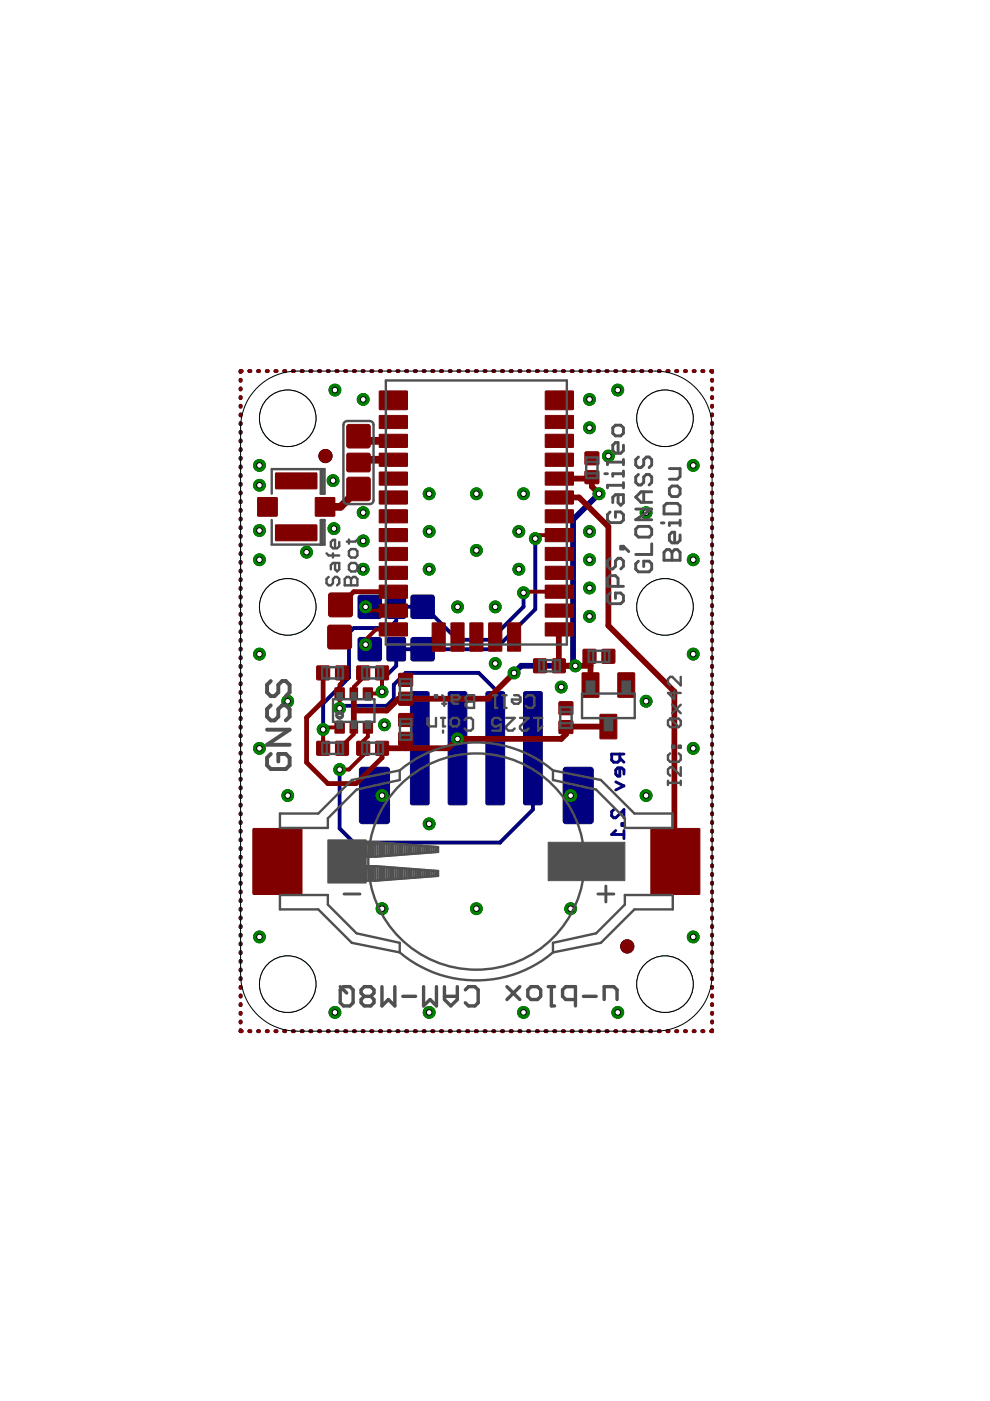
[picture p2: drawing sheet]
<svg xmlns="http://www.w3.org/2000/svg" width="210mm" height="297mm" viewBox="0 0 210 297" stroke-linecap="round" stroke-linejoin="round" font-family="sans-serif">
<path d="M131.4 159.9v1.3l-.4 .4h-.9l-.4-.4v-1.3h2.6M130.1 171.7l-.4 .4v.9l.4 .4h.5l1.7-1.7v1.7M130.6 165.8l1.7 .8-1.7 .9M130.6 176.1l-.9 .8h2.6M131.4 162.8v1.7h-.4l-.4-.4v-.8l.4-.5h.8l.5 .5v.8M131.4 160.7l.9 .9M131.8 174.6h.5v.4h-.5zM132.3 176.1v1.7" fill="none" stroke="#000080" stroke-width=".61"/>
<g fill="#000080" stroke="#000080" stroke-width=".21">
<path d="M87.3 126.2h4.3l.4 .2 .1 4.2-.3 .5h-4.2l-.4-.2-.1-4.2z" fill-rule="evenodd"/>
<path d="M82.2 126.2h3.4l.3 .2 .1 4.3-.2 .4h-3.4l-.3-.1-.1-4.4z" fill-rule="evenodd"/>
<path d="M76 126.4l.4-.2h4.3l.2 .5-.1 4.2-.4 .2h-4.2l-.3-.5z" fill-rule="evenodd"/>
<path d="M87.3 135.2l4.3-.1 .4 .3 .1 4.2-.3 .5h-4.2l-.4-.2-.1-4.3z" fill-rule="evenodd"/>
<path d="M82.2 135.2l3.4-.1 .3 .2 .1 4.4-.2 .4h-3.4l-.3-.2-.1-4.4z" fill-rule="evenodd"/>
<path d="M76 135.4l.4-.3 4.3 .1 .2 .4-.1 4.3-.4 .2h-4.2l-.3-.5z" fill-rule="evenodd"/>
<path d="M87.1 146.8l.3-.2h3.2l.4 .4v23.3l-.4 .3h-3.2l-.4-.3z" fill-rule="evenodd"/>
<path d="M95.1 146.8l.3-.2h3.2l.4 .4v23.3l-.4 .3h-3.2l-.4-.3z" fill-rule="evenodd"/>
<path d="M103.1 146.8l.3-.2h3.2l.4 .4v23.3l-.4 .3h-3.2l-.4-.3z" fill-rule="evenodd"/>
<path d="M76.4 162.8l.4-.1h5.2a.62 .62 0 0 1 .6 .6v10.7a.62 .62 0 0 1-.6 .6h-5.2a.62 .62 0 0 1-.6-.6v-10.7z" fill-rule="evenodd"/>
<path d="M119.6 162.8l.4-.1h5.2a.62 .62 0 0 1 .6 .6v10.7a.62 .62 0 0 1-.6 .6h-5.2a.62 .62 0 0 1-.6-.6v-10.7z" fill-rule="evenodd"/>
<path d="M111.1 146.8l.3-.2h3.2l.4 .4v23.3l-.4 .3h-3.2l-.4-.3z" fill-rule="evenodd"/>
<circle cx="69" cy="96.7" r="1.4"/>
<circle cx="133" cy="200.7" r="1.4"/>
</g>
<g fill="none" stroke="#000080" stroke-width=".83">
<path d="M51.2 78.7h-.2v.2M52.9 78.7h.2M54.7 78.7h.2M56.6 78.7h.2M58.4 78.7h.2M60.3 78.7h.2M62.1 78.7h.2M63.9 78.7h.3M65.8 78.7h.2M67.6 78.7h.3M69.5 78.7h.2M71.3 78.7h.3"/>
<path d="M73.2 78.7h.2M75 78.7h.2M76.9 78.7h.2M78.7 78.7h.3M80.6 78.7h.2M82.4 78.7h.2M84.3 78.7h.2M86.1 78.7h.2M87.9 78.7h.3M89.8 78.7h.2M91.7 78.7h.2M93.5 78.7h.2"/>
<path d="M95.4 78.7h.2M97.2 78.7h.2M99 78.7h.3M100.9 78.7h.2M102.7 78.7h.3M104.6 78.7h.2M106.4 78.7h.3M108.3 78.7h.2M110.1 78.7h.2M112 78.7h.2M113.8 78.7h.2M115.7 78.7h.2"/>
<path d="M117.5 78.7h.2M119.4 78.7h.2M121.2 78.7h.2M123.1 78.7h.2M124.9 78.7h.2M126.7 78.7h.3M128.6 78.7h.2M130.5 78.7h.2M132.3 78.7h.2M134.1 78.7h.3M136 78.7h.2M137.8 78.7h.2"/>
<path d="M139.7 78.7h.2M141.5 78.7h.3M143.4 78.7h.2M145.2 78.7h.2M147.1 78.7h.2M148.9 78.7h.2M150.8 78.7h.2v.2M51 80.5v.2M51 82.4v.2M51 84.2v.2M51 86v.2M51 87.9v.2"/>
<path d="M51 89.7v.2M51 91.5v.3M51 93.4v.2M51 95.2v.2M51 97.1v.2M51 98.9v.2M151 80.5v.2M151 82.4v.2M151 84.2v.2M151 86v.2M151 87.9v.2M151 89.7v.2"/>
<path d="M151 91.5v.3M151 93.4v.2M151 95.2v.2M151 97.1v.2M151 98.9v.2M51 100.7v.2M51 102.6v.2M51 104.4v.2M51 106.3v.2M51 108.1v.2M51 109.9v.3M51 111.8v.2"/>
<path d="M51 113.6v.2M51 115.4v.3M51 117.3v.2M51 119.1v.2M113.5 114.2v15l-8.5 8.4h-15.4M151 100.7v.2M151 102.6v.2M151 104.4v.2M151 106.3v.2M151 108.1v.2M151 109.9v.3M151 111.8v.2"/>
<path d="M151 113.6v.2M151 115.4v.3M151 117.3v.2M151 119.1v.2M51 121v.2M51 122.8v.2M51 124.7v.2M51 126.5v.2M51 128.3v.2M51 130.2v.2M51 132v.2M51 133.8v.2"/>
<path d="M51 135.7v.2M51 137.5v.2M51 139.4v.2M77.5 128.7h.9M77.5 136.7l.9 .9M84 128.7v3l-1.5 1.5h-7.5l-1 1v9.5l-5.5 5.5v5.4M84 137.6v3.6l-3 2.9v2.5M85 128.7h4M85 137.6h4M111 125.7v3l-7 7h-7l-7-7h-.4M151 121v.2M151 122.8v.2"/>
<path d="M151 124.7v.2M151 126.5v.2M151 128.3v.2M151 130.2v.2M151 132v.2M151 133.8v.2M151 135.7v.2M151 137.5v.2M151 139.4v.2M51 141.2v.2M51 143v.2M51 144.9v.2"/>
<path d="M51 146.7v.2M51 148.5v.3M51 150.4v.2M51 152.2v.2M51 154.1v.2M51 155.9v.2M51 157.7v.2M51 159.6v.2M72 150.2l.5-.6h9.5l1.5-1.5v-2.9l2.5-2.5h15.5l3.5 3.5v12.4M97 156.7v1.9M113 158.6v13l-7 7h-31l-3-3v-12.4M151 141.2v.2"/>
<path d="M151 143v.2M151 144.9v.2M151 146.7v.2M151 148.5v.3M151 150.4v.2M151 152.2v.2M151 154.1v.2M151 155.9v.2M151 157.7v.2M151 159.6v.2M51 161.4v.2M51 163.3v.2"/>
<path d="M51 165.1v.2M51 166.9v.3M51 168.8v.2M51 170.6v.2M51 172.4v.3M51 174.3v.2M51 176.1v.2M51 178v.2M51 179.8v.2M151 161.4v.2M151 163.3v.2M151 165.1v.2"/>
<path d="M151 166.9v.3M151 168.8v.2M151 170.6v.2M151 172.4v.3M151 174.3v.2M151 176.1v.2M151 178v.2M151 179.8v.2M51 181.7v.2M51 183.5v.2M51 185.3v.2M51 187.2v.2"/>
<path d="M51 189v.2M51 190.8v.3M51 192.7v.2M51 194.5v.2M51 196.3v.3M51 198.2v.2M151 181.7v.2M151 183.5v.2M151 185.3v.2M151 187.2v.2M151 189v.2M151 190.8v.3"/>
<path d="M151 192.7v.2M151 194.5v.2M151 196.3v.3M151 198.2v.2M51 218.4v.2h.2M51 200v.2M51 201.9v.2M51 203.7v.2M51 205.5v.3M51 207.4v.2M51 209.2v.2M51 211.1v.2"/>
<path d="M51 212.9v.2M51 214.7v.2M51 216.6v.2M52.9 218.6h.2M54.7 218.6h.2M56.6 218.6h.2M58.4 218.6h.2M60.3 218.6h.2M62.1 218.6h.2M63.9 218.6h.3M65.8 218.6h.2M67.6 218.6h.3"/>
<path d="M69.5 218.6h.2M71.3 218.6h.3M73.2 218.6h.2M75 218.6h.2M76.9 218.6h.2M78.7 218.6h.3M80.6 218.6h.2M82.4 218.6h.2M84.3 218.6h.2M86.1 218.6h.2M87.9 218.6h.3M89.8 218.6h.2"/>
<path d="M91.7 218.6h.2M93.5 218.6h.2M95.4 218.6h.2M97.2 218.6h.2M99 218.6h.3M100.9 218.6h.2M102.7 218.6h.3M104.6 218.6h.2M106.4 218.6h.3M108.3 218.6h.2M110.1 218.6h.2M112 218.6h.2"/>
<path d="M113.8 218.6h.2M115.7 218.6h.2M117.5 218.6h.2M119.4 218.6h.2M121.2 218.6h.2M123.1 218.6h.2M124.9 218.6h.2M126.7 218.6h.3M128.6 218.6h.2M130.5 218.6h.2M132.3 218.6h.2M134.1 218.6h.3"/>
<path d="M136 218.6h.2M137.8 218.6h.2M139.7 218.6h.2M141.5 218.6h.3M143.4 218.6h.2M145.2 218.6h.2M147.1 218.6h.2M148.9 218.6h.2M151 200v.2M151 201.9v.2M151 203.7v.2M151 205.5v.3"/>
<path d="M151 207.4v.2M151 209.2v.2M151 211.1v.2M151 212.9v.2M151 214.7v.2M151 216.6v.2M151 218.4v.2h-.2"/>
</g>
<path d="M127 104.7l-5.5 5.5v31M122 141.2h-11.5l-1.5 1.5" fill="none" stroke="#000080" stroke-width="1.2"/>
<circle cx="125" cy="118.7" r="1.25" fill="#008000" stroke="#008000" stroke-width=".21"/>
<circle cx="125" cy="118.7" r=".59" fill="#fff" stroke="#000" stroke-width=".21"/>
<circle cx="129" cy="96.7" r="1.25" fill="#008000" stroke="#008000" stroke-width=".21"/>
<circle cx="129" cy="96.7" r=".59" fill="#fff" stroke="#000" stroke-width=".21"/>
<circle cx="125" cy="90.7" r="1.25" fill="#008000" stroke="#008000" stroke-width=".21"/>
<circle cx="125" cy="90.7" r=".59" fill="#fff" stroke="#000" stroke-width=".21"/>
<circle cx="125" cy="84.7" r="1.25" fill="#008000" stroke="#008000" stroke-width=".21"/>
<circle cx="125" cy="84.7" r=".59" fill="#fff" stroke="#000" stroke-width=".21"/>
<circle cx="77" cy="108.7" r="1.25" fill="#008000" stroke="#008000" stroke-width=".21"/>
<circle cx="77" cy="108.7" r=".59" fill="#fff" stroke="#000" stroke-width=".21"/>
<circle cx="55" cy="102.9" r="1.25" fill="#008000" stroke="#008000" stroke-width=".21"/>
<circle cx="55" cy="102.9" r=".59" fill="#fff" stroke="#000" stroke-width=".21"/>
<circle cx="55" cy="112.5" r="1.25" fill="#008000" stroke="#008000" stroke-width=".21"/>
<circle cx="55" cy="112.5" r=".59" fill="#fff" stroke="#000" stroke-width=".21"/>
<circle cx="70.6" cy="101.9" r="1.25" fill="#008000" stroke="#008000" stroke-width=".21"/>
<circle cx="70.6" cy="101.9" r=".59" fill="#fff" stroke="#000" stroke-width=".21"/>
<circle cx="77" cy="84.7" r="1.25" fill="#008000" stroke="#008000" stroke-width=".21"/>
<circle cx="77" cy="84.7" r=".59" fill="#fff" stroke="#000" stroke-width=".21"/>
<circle cx="147" cy="198.6" r="1.25" fill="#008000" stroke="#008000" stroke-width=".21"/>
<circle cx="147" cy="198.6" r=".59" fill="#fff" stroke="#000" stroke-width=".21"/>
<circle cx="147" cy="138.7" r="1.25" fill="#008000" stroke="#008000" stroke-width=".21"/>
<circle cx="147" cy="138.7" r=".59" fill="#fff" stroke="#000" stroke-width=".21"/>
<circle cx="147" cy="158.7" r="1.25" fill="#008000" stroke="#008000" stroke-width=".21"/>
<circle cx="147" cy="158.7" r=".59" fill="#fff" stroke="#000" stroke-width=".21"/>
<circle cx="147" cy="98.7" r="1.25" fill="#008000" stroke="#008000" stroke-width=".21"/>
<circle cx="147" cy="98.7" r=".59" fill="#fff" stroke="#000" stroke-width=".21"/>
<circle cx="147" cy="118.7" r="1.25" fill="#008000" stroke="#008000" stroke-width=".21"/>
<circle cx="147" cy="118.7" r=".59" fill="#fff" stroke="#000" stroke-width=".21"/>
<circle cx="131" cy="214.7" r="1.25" fill="#008000" stroke="#008000" stroke-width=".21"/>
<circle cx="131" cy="214.7" r=".59" fill="#fff" stroke="#000" stroke-width=".21"/>
<circle cx="111" cy="214.7" r="1.25" fill="#008000" stroke="#008000" stroke-width=".21"/>
<circle cx="111" cy="214.7" r=".59" fill="#fff" stroke="#000" stroke-width=".21"/>
<circle cx="91" cy="214.7" r="1.25" fill="#008000" stroke="#008000" stroke-width=".21"/>
<circle cx="91" cy="214.7" r=".59" fill="#fff" stroke="#000" stroke-width=".21"/>
<circle cx="71" cy="214.7" r="1.25" fill="#008000" stroke="#008000" stroke-width=".21"/>
<circle cx="71" cy="214.7" r=".59" fill="#fff" stroke="#000" stroke-width=".21"/>
<circle cx="55" cy="198.6" r="1.25" fill="#008000" stroke="#008000" stroke-width=".21"/>
<circle cx="55" cy="198.6" r=".59" fill="#fff" stroke="#000" stroke-width=".21"/>
<circle cx="55" cy="158.7" r="1.25" fill="#008000" stroke="#008000" stroke-width=".21"/>
<circle cx="55" cy="158.7" r=".59" fill="#fff" stroke="#000" stroke-width=".21"/>
<circle cx="55" cy="138.7" r="1.25" fill="#008000" stroke="#008000" stroke-width=".21"/>
<circle cx="55" cy="138.7" r=".59" fill="#fff" stroke="#000" stroke-width=".21"/>
<circle cx="55" cy="118.7" r="1.25" fill="#008000" stroke="#008000" stroke-width=".21"/>
<circle cx="55" cy="118.7" r=".59" fill="#fff" stroke="#000" stroke-width=".21"/>
<circle cx="55" cy="98.7" r="1.25" fill="#008000" stroke="#008000" stroke-width=".21"/>
<circle cx="55" cy="98.7" r=".59" fill="#fff" stroke="#000" stroke-width=".21"/>
<circle cx="131" cy="82.7" r="1.25" fill="#008000" stroke="#008000" stroke-width=".21"/>
<circle cx="131" cy="82.7" r=".59" fill="#fff" stroke="#000" stroke-width=".21"/>
<circle cx="71" cy="82.7" r="1.25" fill="#008000" stroke="#008000" stroke-width=".21"/>
<circle cx="71" cy="82.7" r=".59" fill="#fff" stroke="#000" stroke-width=".21"/>
<circle cx="77" cy="114.7" r="1.25" fill="#008000" stroke="#008000" stroke-width=".21"/>
<circle cx="77" cy="114.7" r=".59" fill="#fff" stroke="#000" stroke-width=".21"/>
<circle cx="91" cy="104.7" r="1.25" fill="#008000" stroke="#008000" stroke-width=".21"/>
<circle cx="91" cy="104.7" r=".59" fill="#fff" stroke="#000" stroke-width=".21"/>
<circle cx="101" cy="104.7" r="1.25" fill="#008000" stroke="#008000" stroke-width=".21"/>
<circle cx="101" cy="104.7" r=".59" fill="#fff" stroke="#000" stroke-width=".21"/>
<circle cx="111" cy="104.7" r="1.25" fill="#008000" stroke="#008000" stroke-width=".21"/>
<circle cx="111" cy="104.7" r=".59" fill="#fff" stroke="#000" stroke-width=".21"/>
<circle cx="125" cy="124.7" r="1.25" fill="#008000" stroke="#008000" stroke-width=".21"/>
<circle cx="125" cy="124.7" r=".59" fill="#fff" stroke="#000" stroke-width=".21"/>
<circle cx="125" cy="130.7" r="1.25" fill="#008000" stroke="#008000" stroke-width=".21"/>
<circle cx="125" cy="130.7" r=".59" fill="#fff" stroke="#000" stroke-width=".21"/>
<circle cx="81" cy="168.7" r="1.25" fill="#008000" stroke="#008000" stroke-width=".21"/>
<circle cx="81" cy="168.7" r=".59" fill="#fff" stroke="#000" stroke-width=".21"/>
<circle cx="121" cy="168.7" r="1.25" fill="#008000" stroke="#008000" stroke-width=".21"/>
<circle cx="121" cy="168.7" r=".59" fill="#fff" stroke="#000" stroke-width=".21"/>
<circle cx="91" cy="112.7" r="1.25" fill="#008000" stroke="#008000" stroke-width=".21"/>
<circle cx="91" cy="112.7" r=".59" fill="#fff" stroke="#000" stroke-width=".21"/>
<circle cx="110" cy="112.7" r="1.25" fill="#008000" stroke="#008000" stroke-width=".21"/>
<circle cx="110" cy="112.7" r=".59" fill="#fff" stroke="#000" stroke-width=".21"/>
<circle cx="77" cy="120.7" r="1.25" fill="#008000" stroke="#008000" stroke-width=".21"/>
<circle cx="77" cy="120.7" r=".59" fill="#fff" stroke="#000" stroke-width=".21"/>
<circle cx="110" cy="120.7" r="1.25" fill="#008000" stroke="#008000" stroke-width=".21"/>
<circle cx="110" cy="120.7" r=".59" fill="#fff" stroke="#000" stroke-width=".21"/>
<circle cx="91" cy="120.7" r="1.25" fill="#008000" stroke="#008000" stroke-width=".21"/>
<circle cx="91" cy="120.7" r=".59" fill="#fff" stroke="#000" stroke-width=".21"/>
<circle cx="97" cy="128.7" r="1.25" fill="#008000" stroke="#008000" stroke-width=".21"/>
<circle cx="97" cy="128.7" r=".59" fill="#fff" stroke="#000" stroke-width=".21"/>
<circle cx="105" cy="128.7" r="1.25" fill="#008000" stroke="#008000" stroke-width=".21"/>
<circle cx="105" cy="128.7" r=".59" fill="#fff" stroke="#000" stroke-width=".21"/>
<circle cx="125" cy="112.7" r="1.25" fill="#008000" stroke="#008000" stroke-width=".21"/>
<circle cx="125" cy="112.7" r=".59" fill="#fff" stroke="#000" stroke-width=".21"/>
<circle cx="101" cy="116.7" r="1.25" fill="#008000" stroke="#008000" stroke-width=".21"/>
<circle cx="101" cy="116.7" r=".59" fill="#fff" stroke="#000" stroke-width=".21"/>
<circle cx="101" cy="192.7" r="1.25" fill="#008000" stroke="#008000" stroke-width=".21"/>
<circle cx="101" cy="192.7" r=".59" fill="#fff" stroke="#000" stroke-width=".21"/>
<circle cx="137" cy="168.7" r="1.25" fill="#008000" stroke="#008000" stroke-width=".21"/>
<circle cx="137" cy="168.7" r=".59" fill="#fff" stroke="#000" stroke-width=".21"/>
<circle cx="137" cy="148.7" r="1.25" fill="#008000" stroke="#008000" stroke-width=".21"/>
<circle cx="137" cy="148.7" r=".59" fill="#fff" stroke="#000" stroke-width=".21"/>
<circle cx="61" cy="148.7" r="1.25" fill="#008000" stroke="#008000" stroke-width=".21"/>
<circle cx="61" cy="148.7" r=".59" fill="#fff" stroke="#000" stroke-width=".21"/>
<circle cx="81.5" cy="153.7" r="1.25" fill="#008000" stroke="#008000" stroke-width=".21"/>
<circle cx="81.5" cy="153.7" r=".59" fill="#fff" stroke="#000" stroke-width=".21"/>
<circle cx="61" cy="168.7" r="1.25" fill="#008000" stroke="#008000" stroke-width=".21"/>
<circle cx="61" cy="168.7" r=".59" fill="#fff" stroke="#000" stroke-width=".21"/>
<circle cx="70.8" cy="112.1" r="1.25" fill="#008000" stroke="#008000" stroke-width=".21"/>
<circle cx="70.8" cy="112.1" r=".59" fill="#fff" stroke="#000" stroke-width=".21"/>
<circle cx="121" cy="192.7" r="1.25" fill="#008000" stroke="#008000" stroke-width=".21"/>
<circle cx="121" cy="192.7" r=".59" fill="#fff" stroke="#000" stroke-width=".21"/>
<circle cx="81" cy="192.7" r="1.25" fill="#008000" stroke="#008000" stroke-width=".21"/>
<circle cx="81" cy="192.7" r=".59" fill="#fff" stroke="#000" stroke-width=".21"/>
<circle cx="91" cy="174.7" r="1.25" fill="#008000" stroke="#008000" stroke-width=".21"/>
<circle cx="91" cy="174.7" r=".59" fill="#fff" stroke="#000" stroke-width=".21"/>
<circle cx="119" cy="145.7" r="1.25" fill="#008000" stroke="#008000" stroke-width=".21"/>
<circle cx="119" cy="145.7" r=".59" fill="#fff" stroke="#000" stroke-width=".21"/>
<circle cx="137" cy="108.7" r="1.25" fill="#008000" stroke="#008000" stroke-width=".21"/>
<circle cx="137" cy="108.7" r=".59" fill="#fff" stroke="#000" stroke-width=".21"/>
<circle cx="65" cy="117.1" r="1.25" fill="#008000" stroke="#008000" stroke-width=".21"/>
<circle cx="65" cy="117.1" r=".59" fill="#fff" stroke="#000" stroke-width=".21"/>
<circle cx="105" cy="140.7" r="1.25" fill="#008000" stroke="#008000" stroke-width=".21"/>
<circle cx="105" cy="140.7" r=".59" fill="#fff" stroke="#000" stroke-width=".21"/>
<circle cx="72" cy="163.2" r="1.25" fill="#008000" stroke="#008000" stroke-width=".21"/>
<circle cx="72" cy="163.2" r=".59" fill="#fff" stroke="#000" stroke-width=".21"/>
<circle cx="72" cy="150.2" r="1.25" fill="#008000" stroke="#008000" stroke-width=".21"/>
<circle cx="72" cy="150.2" r=".59" fill="#fff" stroke="#000" stroke-width=".21"/>
<circle cx="127" cy="104.7" r="1.25" fill="#008000" stroke="#008000" stroke-width=".21"/>
<circle cx="127" cy="104.7" r=".59" fill="#fff" stroke="#000" stroke-width=".21"/>
<circle cx="122" cy="141.2" r="1.25" fill="#008000" stroke="#008000" stroke-width=".21"/>
<circle cx="122" cy="141.2" r=".59" fill="#fff" stroke="#000" stroke-width=".21"/>
<circle cx="109" cy="142.7" r="1.25" fill="#008000" stroke="#008000" stroke-width=".21"/>
<circle cx="109" cy="142.7" r=".59" fill="#fff" stroke="#000" stroke-width=".21"/>
<circle cx="111" cy="125.7" r="1.25" fill="#008000" stroke="#008000" stroke-width=".21"/>
<circle cx="111" cy="125.7" r=".59" fill="#fff" stroke="#000" stroke-width=".21"/>
<circle cx="97" cy="156.7" r="1.25" fill="#008000" stroke="#008000" stroke-width=".21"/>
<circle cx="97" cy="156.7" r=".59" fill="#fff" stroke="#000" stroke-width=".21"/>
<circle cx="113.5" cy="114.2" r="1.25" fill="#008000" stroke="#008000" stroke-width=".21"/>
<circle cx="113.5" cy="114.2" r=".59" fill="#fff" stroke="#000" stroke-width=".21"/>
<circle cx="77.5" cy="136.7" r="1.25" fill="#008000" stroke="#008000" stroke-width=".21"/>
<circle cx="77.5" cy="136.7" r=".59" fill="#fff" stroke="#000" stroke-width=".21"/>
<circle cx="77.5" cy="128.7" r="1.25" fill="#008000" stroke="#008000" stroke-width=".21"/>
<circle cx="77.5" cy="128.7" r=".59" fill="#fff" stroke="#000" stroke-width=".21"/>
<circle cx="68.5" cy="154.7" r="1.25" fill="#008000" stroke="#008000" stroke-width=".21"/>
<circle cx="68.5" cy="154.7" r=".59" fill="#fff" stroke="#000" stroke-width=".21"/>
<circle cx="81" cy="146.7" r="1.25" fill="#008000" stroke="#008000" stroke-width=".21"/>
<circle cx="81" cy="146.7" r=".59" fill="#fff" stroke="#000" stroke-width=".21"/>
<g fill="#800000" stroke="#800000" stroke-width=".21">
<path d="M118.6 148.8h2.8l.1 .2v2.4l-.3 .2-2.6-.1-.1-.2v-2.3z" fill-rule="evenodd"/>
<path d="M118.6 152.8h2.8l.1 .2v2.4l-.3 .2-2.6-.1-.1-.2v-2.3z" fill-rule="evenodd"/>
<path d="M127.6 137.8l.3-.2h2.2l.2 .2 .1 2.6-.2 .2-2.3 .1-.3-.2z" fill-rule="evenodd"/>
<path d="M123.6 137.8l.3-.2h2.2l.2 .2 .1 2.6-.2 .2-2.3 .1-.3-.2z" fill-rule="evenodd"/>
<path d="M113.1 139.8l.3-.1h2.2l.2 .1 .1 2.6-.2 .2-2.3 .1-.3-.2z" fill-rule="evenodd"/>
<path d="M117.1 139.8l.3-.1h2.2l.2 .1 .1 2.6-.2 .2-2.3 .1-.3-.2z" fill-rule="evenodd"/>
<path d="M124.1 95.8h2.8l.1 .3v2.3l-.3 .2-2.6-.1-.1-.2v-2.2z" fill-rule="evenodd"/>
<path d="M124.1 99.8h2.8l.1 .3v2.3l-.3 .2-2.6-.1-.1-.2v-2.2z" fill-rule="evenodd"/>
<path d="M71.2 141.3l.2-.1h2.2l.3 .1v2.6l-.1 .2-2.4 .1-.2-.2z" fill-rule="evenodd"/>
<path d="M67.2 141.3l.2-.1h2.2l.3 .1v2.6l-.1 .2-2.4 .1-.2-.2z" fill-rule="evenodd"/>
<path d="M67.2 157.3l.2-.2h2.2l.3 .2v2.6l-.1 .2h-2.4l-.2-.1z" fill-rule="evenodd"/>
<path d="M71.2 157.3l.2-.2h2.2l.3 .2v2.6l-.1 .2h-2.4l-.2-.1z" fill-rule="evenodd"/>
<path d="M75.6 157.3l.3-.2h2.2l.3 .2v2.6l-.1 .2h-2.4l-.3-.1z" fill-rule="evenodd"/>
<path d="M79.6 157.3l.3-.2h2.2l.3 .2v2.6l-.1 .2h-2.4l-.3-.1z" fill-rule="evenodd"/>
<path d="M79.6 141.3l.3-.1h2.2l.3 .1v2.6l-.1 .2-2.4 .1-.3-.2z" fill-rule="evenodd"/>
<path d="M75.6 141.3l.3-.1h2.2l.3 .1v2.6l-.1 .2-2.4 .1-.3-.2z" fill-rule="evenodd"/>
<path d="M71 153.1h2v2.3h-2z" fill-rule="evenodd"/>
<path d="M74.2 153.1h1.6v2.3h-1.6z" fill-rule="evenodd"/>
<path d="M77 153.1h2v2.3h-2z" fill-rule="evenodd"/>
<path d="M77 145.9h2v2.3h-2z" fill-rule="evenodd"/>
<path d="M74.2 145.9h1.6v2.3h-1.6z" fill-rule="evenodd"/>
<path d="M71 145.9h2v2.3h-2z" fill-rule="evenodd"/>
<path d="M115.6 132.1h5.9l.1 .1v2.6l-5.9 .1-.1-.2z" fill-rule="evenodd"/>
<path d="M115.6 128.1h5.9l.1 .1v2.6l-5.9 .1-.1-.2z" fill-rule="evenodd"/>
<path d="M115.6 124.1h5.9l.1 .1v2.6l-5.9 .1-.1-.2z" fill-rule="evenodd"/>
<path d="M115.6 120.1h5.9l.1 .1v2.6l-5.9 .1-.1-.2z" fill-rule="evenodd"/>
<path d="M115.6 116.1h5.9l.1 .1v2.6l-5.9 .1-.1-.2z" fill-rule="evenodd"/>
<path d="M115.6 112.1h5.9l.1 .1v2.6l-5.9 .1-.1-.2z" fill-rule="evenodd"/>
<path d="M115.6 108.1h5.9l.1 .1v2.6l-5.9 .1-.1-.2z" fill-rule="evenodd"/>
<path d="M115.6 104.1h5.9l.1 .1v2.6l-5.9 .1-.1-.2z" fill-rule="evenodd"/>
<path d="M115.6 100.1h5.9l.1 .1v2.6l-5.9 .1-.1-.2z" fill-rule="evenodd"/>
<path d="M115.6 96.1h5.9l.1 .1v2.6l-5.9 .1-.1-.2z" fill-rule="evenodd"/>
<path d="M115.6 92.1h5.9l.1 .1v2.6l-5.9 .1-.1-.2z" fill-rule="evenodd"/>
<path d="M115.6 88.1h5.9l.1 .1v2.6l-5.9 .1-.1-.2z" fill-rule="evenodd"/>
<path d="M115.6 82.9h5.9v3.9h-5.9z" fill-rule="evenodd"/>
<path d="M80.4 82.9h5.9v3.9h-5.9z" fill-rule="evenodd"/>
<path d="M80.4 88.1h5.9l.1 .1v2.6l-5.9 .1-.1-.2z" fill-rule="evenodd"/>
<path d="M80.4 92.1h5.9l.1 .1v2.6l-5.9 .1-.1-.2z" fill-rule="evenodd"/>
<path d="M80.4 96.1h5.9l.1 .1v2.6l-5.9 .1-.1-.2z" fill-rule="evenodd"/>
<path d="M80.4 100.1h5.9l.1 .1v2.6l-5.9 .1-.1-.2z" fill-rule="evenodd"/>
<path d="M80.4 104.1h5.9l.1 .1v2.6l-5.9 .1-.1-.2z" fill-rule="evenodd"/>
<path d="M80.4 108.1h5.9l.1 .1v2.6l-5.9 .1-.1-.2z" fill-rule="evenodd"/>
<path d="M80.4 112.1h5.9l.1 .1v2.6l-5.9 .1-.1-.2z" fill-rule="evenodd"/>
<path d="M80.4 116.1h5.9l.1 .1v2.6l-5.9 .1-.1-.2z" fill-rule="evenodd"/>
<path d="M80.4 120.1h5.9l.1 .1v2.6l-5.9 .1-.1-.2z" fill-rule="evenodd"/>
<path d="M80.4 124.1h5.9l.1 .1v2.6l-5.9 .1-.1-.2z" fill-rule="evenodd"/>
<path d="M80.4 128.1h5.9l.1 .1v2.6l-5.9 .1-.1-.2z" fill-rule="evenodd"/>
<path d="M80.4 132.1h5.9l.1 .1v2.6l-5.9 .1-.1-.2z" fill-rule="evenodd"/>
<path d="M99.7 132.1h2.6l.1 .1v5.8l-2.6 .1-.2-.2z" fill-rule="evenodd"/>
<path d="M95.7 132.1h2.6l.1 .1v5.8l-2.7 .1-.1-.2z" fill-rule="evenodd"/>
<path d="M91.7 132.1h2.6l.1 .1v5.8l-2.7 .1-.1-.2z" fill-rule="evenodd"/>
<path d="M103.7 132.1h2.6l.1 .1v5.8l-2.6 .1-.2-.2z" fill-rule="evenodd"/>
<path d="M107.6 132.1h2.6l.2 .1-.1 5.8-2.6 .1-.1-.2z" fill-rule="evenodd"/>
<path d="M138.1 175.7h10.2v13.9h-10.2z" fill-rule="evenodd"/>
<path d="M53.7 175.7h10.3v13.9h-10.3z" fill-rule="evenodd"/>
<path d="M127.2 151.5h3.5v5.1h-3.5z" fill-rule="evenodd"/>
<path d="M123.5 142.7h3.4v5.1h-3.4z" fill-rule="evenodd"/>
<path d="M131 142.7h3.5v5.1h-3.5z" fill-rule="evenodd"/>
<path d="M69.9 125.8l4.3-.1 .5 .3v4.3l-.2 .4-4.3 .1-.5-.3v-4.3z" fill-rule="evenodd"/>
<path d="M69.5 132.8l.5-.3 4.3 .1 .2 .4v4.4l-.5 .2-4.3-.1-.2-.4z" fill-rule="evenodd"/>
<path d="M84.6 142.8h2.8l.1 .2v2.4l-.3 .1h-2.6l-.1-.2v-2.3z" fill-rule="evenodd"/>
<path d="M84.6 146.8h2.8l.1 .2v2.4l-.3 .1h-2.6l-.1-.2v-2.3z" fill-rule="evenodd"/>
<path d="M84.6 151.3h2.8l.1 .2v2.4l-.3 .2-2.6-.1-.1-.2v-2.3z" fill-rule="evenodd"/>
<path d="M84.6 155.3h2.8l.1 .2v2.4l-.3 .2-2.6-.1-.1-.2v-2.3z" fill-rule="evenodd"/>
<path d="M58.4 100.3h8.7l.1 .1v3.2l-8.7 .1-.1-.2z" fill-rule="evenodd"/>
<path d="M58.4 111.3h8.7l.1 .1v3.2l-8.7 .1-.1-.2z" fill-rule="evenodd"/>
<path d="M66.9 105.5h4.1v3.9h-4.1z" fill-rule="evenodd"/>
<path d="M54.7 105.5h4v3.9h-4z" fill-rule="evenodd"/>
<path d="M73.6 101.4l.4-.2h4.3l.2 .5-.1 4.2-.4 .3-4.2-.1-.3-.4z" fill-rule="evenodd"/>
<path d="M73.6 96.3l.3-.2h4.4l.2 .4v3.4l-.4 .2-4.4-.1-.2-.3z" fill-rule="evenodd"/>
<path d="M73.6 90.2l.4-.2h4.3l.2 .5-.1 4.2-.4 .3-4.2-.1-.3-.4z" fill-rule="evenodd"/>
<circle cx="133" cy="200.7" r="1.4"/>
<circle cx="69" cy="96.7" r="1.4"/>
</g>
<g fill="none" stroke="#800000" stroke-width=".83">
<path d="M51.2 78.7h-.2v.2M52.9 78.7h.2M54.7 78.7h.2M56.6 78.7h.2M58.4 78.7h.2M60.3 78.7h.2M62.1 78.7h.2M63.9 78.7h.3M65.8 78.7h.2M67.6 78.7h.3M69.5 78.7h.2M71.3 78.7h.3"/>
<path d="M73.2 78.7h.2M75 78.7h.2M76.9 78.7h.2M78.7 78.7h.3M80.6 78.7h.2M82.4 78.7h.2M84.3 78.7h.2M86.1 78.7h.2M87.9 78.7h.3M89.8 78.7h.2M91.7 78.7h.2M93.5 78.7h.2"/>
<path d="M95.4 78.7h.2M97.2 78.7h.2M99 78.7h.3M100.9 78.7h.2M102.7 78.7h.3M104.6 78.7h.2M106.4 78.7h.3M108.3 78.7h.2M110.1 78.7h.2M112 78.7h.2M113.8 78.7h.2M115.7 78.7h.2"/>
<path d="M117.5 78.7h.2M119.4 78.7h.2M121.2 78.7h.2M123.1 78.7h.2M124.9 78.7h.2M126.7 78.7h.3M128.6 78.7h.2M130.5 78.7h.2M132.3 78.7h.2M134.1 78.7h.3M136 78.7h.2M137.8 78.7h.2"/>
<path d="M139.7 78.7h.2M141.5 78.7h.3M143.4 78.7h.2M145.2 78.7h.2M147.1 78.7h.2M148.9 78.7h.2M150.8 78.7h.2v.2M51 80.5v.2M51 82.4v.2M51 84.2v.2M51 86v.2M51 87.9v.2"/>
<path d="M51 89.7v.2M51 91.5v.3M51 93.4v.2M51 95.2v.2M51 97.1v.2M51 98.9v.2M151 80.5v.2M151 82.4v.2M151 84.2v.2M151 86v.2M151 87.9v.2M151 89.7v.2"/>
<path d="M151 91.5v.3M151 93.4v.2M151 95.2v.2M151 97.1v.2M151 98.9v.2M51 100.7v.2M51 102.6v.2M51 104.4v.2M51 106.3v.2M51 108.1v.2M51 109.9v.3M51 111.8v.2"/>
<path d="M51 113.6v.2M51 115.4v.3M51 117.3v.2M51 119.1v.2M118.6 113.5h-4.4l-.7 .7M151 100.7v.2M151 102.6v.2M151 104.4v.2M151 106.3v.2M151 108.1v.2M151 109.9v.3M151 111.8v.2"/>
<path d="M151 113.6v.2M151 115.4v.3M151 117.3v.2M151 119.1v.2M51 121v.2M51 122.8v.2M51 124.7v.2M51 126.5v.2M51 128.3v.2M51 130.2v.2M51 132v.2M51 133.8v.2"/>
<path d="M51 135.7v.2M51 137.5v.2M51 139.4v.2M77.5 128.7l.8 .8h5.1M83.4 133.5h-3.7l-2.2 2.2v1M118.6 133.5l-.1 .1M118.6 125.5h-7.4l-.2 .2M125 139.1l.2 .3M151 121v.2M151 122.8v.2M151 124.7v.2M151 126.5v.2"/>
<path d="M151 128.3v.2M151 130.2v.2M151 132v.2M151 133.8v.2M151 135.7v.2M151 137.5v.2M151 139.4v.2M51 141.2v.2M51 143v.2M51 144.9v.2M51 146.7v.2M51 148.5v.3"/>
<path d="M51 150.4v.2M51 152.2v.2M51 154.1v.2M51 155.9v.2M51 157.7v.2M51 159.6v.2M72 154.2h-3.1l-.4 .4v4M72.5 142.7v2l-.5 .5v5M75 154.2v1.5l-2.5 2.5v.4M77 142.7v1l-2 1.9v1.4M78.1 154.2l-.1 1.9-1 1v3l-3 3.1h-2M81 142.7v3.9l-.4 .4h-2.6"/>
<path d="M120.1 154.1l-.1 .1M151 141.2v.2M151 143v.2M151 144.9v.2M151 146.7v.2M151 148.5v.3M151 150.4v.2M151 152.2v.2M151 154.1v.2M151 155.9v.2M151 157.7v.2M151 159.6v.2"/>
<path d="M51 161.4v.2M51 163.3v.2M51 165.1v.2M51 166.9v.3M51 168.8v.2M51 170.6v.2M51 172.4v.3M51 174.3v.2M51 176.1v.2M51 178v.2M51 179.8v.2M151 161.4v.2"/>
<path d="M151 163.3v.2M151 165.1v.2M151 166.9v.3M151 168.8v.2M151 170.6v.2M151 172.4v.3M151 174.3v.2M151 176.1v.2M151 178v.2M151 179.8v.2M51 181.7v.2M51 183.5v.2"/>
<path d="M51 185.3v.2M51 187.2v.2M51 189v.2M51 190.8v.3M51 192.7v.2M51 194.5v.2M51 196.3v.3M51 198.2v.2M143 182.4l.2 .2M151 181.7v.2M151 183.5v.2M151 185.3v.2"/>
<path d="M151 187.2v.2M151 189v.2M151 190.8v.3M151 192.7v.2M151 194.5v.2M151 196.3v.3M151 198.2v.2M51 218.4v.2h.2M51 200v.2M51 201.9v.2M51 203.7v.2M51 205.5v.3"/>
<path d="M51 207.4v.2M51 209.2v.2M51 211.1v.2M51 212.9v.2M51 214.7v.2M51 216.6v.2M52.9 218.6h.2M54.7 218.6h.2M56.6 218.6h.2M58.4 218.6h.2M60.3 218.6h.2M62.1 218.6h.2"/>
<path d="M63.9 218.6h.3M65.8 218.6h.2M67.6 218.6h.3M69.5 218.6h.2M71.3 218.6h.3M73.2 218.6h.2M75 218.6h.2M76.9 218.6h.2M78.7 218.6h.3M80.6 218.6h.2M82.4 218.6h.2M84.3 218.6h.2"/>
<path d="M86.1 218.6h.2M87.9 218.6h.3M89.8 218.6h.2M91.7 218.6h.2M93.5 218.6h.2M95.4 218.6h.2M97.2 218.6h.2M99 218.6h.3M100.9 218.6h.2M102.7 218.6h.3M104.6 218.6h.2M106.4 218.6h.3"/>
<path d="M108.3 218.6h.2M110.1 218.6h.2M112 218.6h.2M113.8 218.6h.2M115.7 218.6h.2M117.5 218.6h.2M119.4 218.6h.2M121.2 218.6h.2M123.1 218.6h.2M124.9 218.6h.2M126.7 218.6h.3M128.6 218.6h.2"/>
<path d="M130.5 218.6h.2M132.3 218.6h.2M134.1 218.6h.3M136 218.6h.2M137.8 218.6h.2M139.7 218.6h.2M141.5 218.6h.3M143.4 218.6h.2M145.2 218.6h.2M147.1 218.6h.2M148.9 218.6h.2M151 200v.2"/>
<path d="M151 201.9v.2M151 203.7v.2M151 205.5v.3M151 207.4v.2M151 209.2v.2M151 211.1v.2M151 212.9v.2M151 214.7v.2M151 216.6v.2M151 218.4v.2h-.2"/>
</g>
<path d="M118.6 101.5h6.6l.3-.3v2l1.5 1.5M118.6 105.5h4.2l6.2 6.2v21l14 13.9v35.8M118.5 133.6v7.6h6.7M125.2 139.4v5.8M75 147v7.2M86 156.7v1.9M109 142.7l-5.5 5.4h-19l-2.5 2.5h-7M120 154.2v1.5l-1 1h-22l-2 1.9h-14M120.1 154.1h8.9" fill="none" stroke="#800000" stroke-width="1.2"/>
<path d="M83.4 125.5h-8.4l-2.8 2.7M68.5 142.7v6l-3.5 3.4v9.5l4.5 4.5h6l5.5-5.4v-2.1" fill="none" stroke="#800000" stroke-width="1"/>
<path d="M76 92.5l-.5 .4 .6 .6h7.3M83.4 97.5h-6.8l-.6 .6M76 103.7l-3.8 3.8h-3.3" fill="none" stroke="#800000" stroke-width="1.6"/>
<circle cx="125" cy="118.7" r="1.25" fill="#008000" stroke="#008000" stroke-width=".21"/>
<circle cx="125" cy="118.7" r=".59" fill="#fff" stroke="#000" stroke-width=".21"/>
<circle cx="129" cy="96.7" r="1.25" fill="#008000" stroke="#008000" stroke-width=".21"/>
<circle cx="129" cy="96.7" r=".59" fill="#fff" stroke="#000" stroke-width=".21"/>
<circle cx="125" cy="90.7" r="1.25" fill="#008000" stroke="#008000" stroke-width=".21"/>
<circle cx="125" cy="90.7" r=".59" fill="#fff" stroke="#000" stroke-width=".21"/>
<circle cx="125" cy="84.7" r="1.25" fill="#008000" stroke="#008000" stroke-width=".21"/>
<circle cx="125" cy="84.7" r=".59" fill="#fff" stroke="#000" stroke-width=".21"/>
<circle cx="77" cy="108.7" r="1.25" fill="#008000" stroke="#008000" stroke-width=".21"/>
<circle cx="77" cy="108.7" r=".59" fill="#fff" stroke="#000" stroke-width=".21"/>
<circle cx="55" cy="102.9" r="1.25" fill="#008000" stroke="#008000" stroke-width=".21"/>
<circle cx="55" cy="102.9" r=".59" fill="#fff" stroke="#000" stroke-width=".21"/>
<circle cx="55" cy="112.5" r="1.25" fill="#008000" stroke="#008000" stroke-width=".21"/>
<circle cx="55" cy="112.5" r=".59" fill="#fff" stroke="#000" stroke-width=".21"/>
<circle cx="70.6" cy="101.9" r="1.25" fill="#008000" stroke="#008000" stroke-width=".21"/>
<circle cx="70.6" cy="101.9" r=".59" fill="#fff" stroke="#000" stroke-width=".21"/>
<circle cx="77" cy="84.7" r="1.25" fill="#008000" stroke="#008000" stroke-width=".21"/>
<circle cx="77" cy="84.7" r=".59" fill="#fff" stroke="#000" stroke-width=".21"/>
<circle cx="147" cy="198.6" r="1.25" fill="#008000" stroke="#008000" stroke-width=".21"/>
<circle cx="147" cy="198.6" r=".59" fill="#fff" stroke="#000" stroke-width=".21"/>
<circle cx="147" cy="138.7" r="1.25" fill="#008000" stroke="#008000" stroke-width=".21"/>
<circle cx="147" cy="138.7" r=".59" fill="#fff" stroke="#000" stroke-width=".21"/>
<circle cx="147" cy="158.7" r="1.25" fill="#008000" stroke="#008000" stroke-width=".21"/>
<circle cx="147" cy="158.7" r=".59" fill="#fff" stroke="#000" stroke-width=".21"/>
<circle cx="147" cy="98.7" r="1.25" fill="#008000" stroke="#008000" stroke-width=".21"/>
<circle cx="147" cy="98.7" r=".59" fill="#fff" stroke="#000" stroke-width=".21"/>
<circle cx="147" cy="118.7" r="1.25" fill="#008000" stroke="#008000" stroke-width=".21"/>
<circle cx="147" cy="118.7" r=".59" fill="#fff" stroke="#000" stroke-width=".21"/>
<circle cx="131" cy="214.7" r="1.25" fill="#008000" stroke="#008000" stroke-width=".21"/>
<circle cx="131" cy="214.7" r=".59" fill="#fff" stroke="#000" stroke-width=".21"/>
<circle cx="111" cy="214.7" r="1.25" fill="#008000" stroke="#008000" stroke-width=".21"/>
<circle cx="111" cy="214.7" r=".59" fill="#fff" stroke="#000" stroke-width=".21"/>
<circle cx="91" cy="214.7" r="1.25" fill="#008000" stroke="#008000" stroke-width=".21"/>
<circle cx="91" cy="214.7" r=".59" fill="#fff" stroke="#000" stroke-width=".21"/>
<circle cx="71" cy="214.7" r="1.25" fill="#008000" stroke="#008000" stroke-width=".21"/>
<circle cx="71" cy="214.7" r=".59" fill="#fff" stroke="#000" stroke-width=".21"/>
<circle cx="55" cy="198.6" r="1.25" fill="#008000" stroke="#008000" stroke-width=".21"/>
<circle cx="55" cy="198.6" r=".59" fill="#fff" stroke="#000" stroke-width=".21"/>
<circle cx="55" cy="158.7" r="1.25" fill="#008000" stroke="#008000" stroke-width=".21"/>
<circle cx="55" cy="158.7" r=".59" fill="#fff" stroke="#000" stroke-width=".21"/>
<circle cx="55" cy="138.7" r="1.25" fill="#008000" stroke="#008000" stroke-width=".21"/>
<circle cx="55" cy="138.7" r=".59" fill="#fff" stroke="#000" stroke-width=".21"/>
<circle cx="55" cy="118.7" r="1.25" fill="#008000" stroke="#008000" stroke-width=".21"/>
<circle cx="55" cy="118.7" r=".59" fill="#fff" stroke="#000" stroke-width=".21"/>
<circle cx="55" cy="98.7" r="1.25" fill="#008000" stroke="#008000" stroke-width=".21"/>
<circle cx="55" cy="98.7" r=".59" fill="#fff" stroke="#000" stroke-width=".21"/>
<circle cx="131" cy="82.7" r="1.25" fill="#008000" stroke="#008000" stroke-width=".21"/>
<circle cx="131" cy="82.7" r=".59" fill="#fff" stroke="#000" stroke-width=".21"/>
<circle cx="71" cy="82.7" r="1.25" fill="#008000" stroke="#008000" stroke-width=".21"/>
<circle cx="71" cy="82.7" r=".59" fill="#fff" stroke="#000" stroke-width=".21"/>
<circle cx="77" cy="114.7" r="1.25" fill="#008000" stroke="#008000" stroke-width=".21"/>
<circle cx="77" cy="114.7" r=".59" fill="#fff" stroke="#000" stroke-width=".21"/>
<circle cx="91" cy="104.7" r="1.25" fill="#008000" stroke="#008000" stroke-width=".21"/>
<circle cx="91" cy="104.7" r=".59" fill="#fff" stroke="#000" stroke-width=".21"/>
<circle cx="101" cy="104.7" r="1.25" fill="#008000" stroke="#008000" stroke-width=".21"/>
<circle cx="101" cy="104.7" r=".59" fill="#fff" stroke="#000" stroke-width=".21"/>
<circle cx="111" cy="104.7" r="1.25" fill="#008000" stroke="#008000" stroke-width=".21"/>
<circle cx="111" cy="104.7" r=".59" fill="#fff" stroke="#000" stroke-width=".21"/>
<circle cx="125" cy="124.7" r="1.25" fill="#008000" stroke="#008000" stroke-width=".21"/>
<circle cx="125" cy="124.7" r=".59" fill="#fff" stroke="#000" stroke-width=".21"/>
<circle cx="125" cy="130.7" r="1.25" fill="#008000" stroke="#008000" stroke-width=".21"/>
<circle cx="125" cy="130.7" r=".59" fill="#fff" stroke="#000" stroke-width=".21"/>
<circle cx="81" cy="168.7" r="1.25" fill="#008000" stroke="#008000" stroke-width=".21"/>
<circle cx="81" cy="168.7" r=".59" fill="#fff" stroke="#000" stroke-width=".21"/>
<circle cx="121" cy="168.7" r="1.25" fill="#008000" stroke="#008000" stroke-width=".21"/>
<circle cx="121" cy="168.7" r=".59" fill="#fff" stroke="#000" stroke-width=".21"/>
<circle cx="91" cy="112.7" r="1.25" fill="#008000" stroke="#008000" stroke-width=".21"/>
<circle cx="91" cy="112.7" r=".59" fill="#fff" stroke="#000" stroke-width=".21"/>
<circle cx="110" cy="112.7" r="1.25" fill="#008000" stroke="#008000" stroke-width=".21"/>
<circle cx="110" cy="112.7" r=".59" fill="#fff" stroke="#000" stroke-width=".21"/>
<circle cx="77" cy="120.7" r="1.25" fill="#008000" stroke="#008000" stroke-width=".21"/>
<circle cx="77" cy="120.7" r=".59" fill="#fff" stroke="#000" stroke-width=".21"/>
<circle cx="110" cy="120.7" r="1.25" fill="#008000" stroke="#008000" stroke-width=".21"/>
<circle cx="110" cy="120.7" r=".59" fill="#fff" stroke="#000" stroke-width=".21"/>
<circle cx="91" cy="120.7" r="1.25" fill="#008000" stroke="#008000" stroke-width=".21"/>
<circle cx="91" cy="120.7" r=".59" fill="#fff" stroke="#000" stroke-width=".21"/>
<circle cx="97" cy="128.7" r="1.25" fill="#008000" stroke="#008000" stroke-width=".21"/>
<circle cx="97" cy="128.7" r=".59" fill="#fff" stroke="#000" stroke-width=".21"/>
<circle cx="105" cy="128.7" r="1.25" fill="#008000" stroke="#008000" stroke-width=".21"/>
<circle cx="105" cy="128.7" r=".59" fill="#fff" stroke="#000" stroke-width=".21"/>
<circle cx="125" cy="112.7" r="1.25" fill="#008000" stroke="#008000" stroke-width=".21"/>
<circle cx="125" cy="112.7" r=".59" fill="#fff" stroke="#000" stroke-width=".21"/>
<circle cx="101" cy="116.7" r="1.25" fill="#008000" stroke="#008000" stroke-width=".21"/>
<circle cx="101" cy="116.7" r=".59" fill="#fff" stroke="#000" stroke-width=".21"/>
<circle cx="101" cy="192.7" r="1.25" fill="#008000" stroke="#008000" stroke-width=".21"/>
<circle cx="101" cy="192.7" r=".59" fill="#fff" stroke="#000" stroke-width=".21"/>
<circle cx="137" cy="168.7" r="1.25" fill="#008000" stroke="#008000" stroke-width=".21"/>
<circle cx="137" cy="168.7" r=".59" fill="#fff" stroke="#000" stroke-width=".21"/>
<circle cx="137" cy="148.7" r="1.25" fill="#008000" stroke="#008000" stroke-width=".21"/>
<circle cx="137" cy="148.7" r=".59" fill="#fff" stroke="#000" stroke-width=".21"/>
<circle cx="61" cy="148.7" r="1.25" fill="#008000" stroke="#008000" stroke-width=".21"/>
<circle cx="61" cy="148.7" r=".59" fill="#fff" stroke="#000" stroke-width=".21"/>
<circle cx="81.5" cy="153.7" r="1.25" fill="#008000" stroke="#008000" stroke-width=".21"/>
<circle cx="81.5" cy="153.7" r=".59" fill="#fff" stroke="#000" stroke-width=".21"/>
<circle cx="61" cy="168.7" r="1.25" fill="#008000" stroke="#008000" stroke-width=".21"/>
<circle cx="61" cy="168.7" r=".59" fill="#fff" stroke="#000" stroke-width=".21"/>
<circle cx="70.8" cy="112.1" r="1.25" fill="#008000" stroke="#008000" stroke-width=".21"/>
<circle cx="70.8" cy="112.1" r=".59" fill="#fff" stroke="#000" stroke-width=".21"/>
<circle cx="121" cy="192.7" r="1.25" fill="#008000" stroke="#008000" stroke-width=".21"/>
<circle cx="121" cy="192.7" r=".59" fill="#fff" stroke="#000" stroke-width=".21"/>
<circle cx="81" cy="192.7" r="1.25" fill="#008000" stroke="#008000" stroke-width=".21"/>
<circle cx="81" cy="192.7" r=".59" fill="#fff" stroke="#000" stroke-width=".21"/>
<circle cx="91" cy="174.7" r="1.25" fill="#008000" stroke="#008000" stroke-width=".21"/>
<circle cx="91" cy="174.7" r=".59" fill="#fff" stroke="#000" stroke-width=".21"/>
<circle cx="119" cy="145.7" r="1.25" fill="#008000" stroke="#008000" stroke-width=".21"/>
<circle cx="119" cy="145.7" r=".59" fill="#fff" stroke="#000" stroke-width=".21"/>
<circle cx="137" cy="108.7" r="1.25" fill="#008000" stroke="#008000" stroke-width=".21"/>
<circle cx="137" cy="108.7" r=".59" fill="#fff" stroke="#000" stroke-width=".21"/>
<circle cx="65" cy="117.1" r="1.25" fill="#008000" stroke="#008000" stroke-width=".21"/>
<circle cx="65" cy="117.1" r=".59" fill="#fff" stroke="#000" stroke-width=".21"/>
<circle cx="105" cy="140.7" r="1.25" fill="#008000" stroke="#008000" stroke-width=".21"/>
<circle cx="105" cy="140.7" r=".59" fill="#fff" stroke="#000" stroke-width=".21"/>
<circle cx="72" cy="163.2" r="1.25" fill="#008000" stroke="#008000" stroke-width=".21"/>
<circle cx="72" cy="163.2" r=".59" fill="#fff" stroke="#000" stroke-width=".21"/>
<circle cx="72" cy="150.2" r="1.25" fill="#008000" stroke="#008000" stroke-width=".21"/>
<circle cx="72" cy="150.2" r=".59" fill="#fff" stroke="#000" stroke-width=".21"/>
<circle cx="127" cy="104.7" r="1.25" fill="#008000" stroke="#008000" stroke-width=".21"/>
<circle cx="127" cy="104.7" r=".59" fill="#fff" stroke="#000" stroke-width=".21"/>
<circle cx="122" cy="141.2" r="1.25" fill="#008000" stroke="#008000" stroke-width=".21"/>
<circle cx="122" cy="141.2" r=".59" fill="#fff" stroke="#000" stroke-width=".21"/>
<circle cx="109" cy="142.7" r="1.25" fill="#008000" stroke="#008000" stroke-width=".21"/>
<circle cx="109" cy="142.7" r=".59" fill="#fff" stroke="#000" stroke-width=".21"/>
<circle cx="111" cy="125.7" r="1.25" fill="#008000" stroke="#008000" stroke-width=".21"/>
<circle cx="111" cy="125.7" r=".59" fill="#fff" stroke="#000" stroke-width=".21"/>
<circle cx="97" cy="156.7" r="1.25" fill="#008000" stroke="#008000" stroke-width=".21"/>
<circle cx="97" cy="156.7" r=".59" fill="#fff" stroke="#000" stroke-width=".21"/>
<circle cx="113.5" cy="114.2" r="1.25" fill="#008000" stroke="#008000" stroke-width=".21"/>
<circle cx="113.5" cy="114.2" r=".59" fill="#fff" stroke="#000" stroke-width=".21"/>
<circle cx="77.5" cy="136.7" r="1.25" fill="#008000" stroke="#008000" stroke-width=".21"/>
<circle cx="77.5" cy="136.7" r=".59" fill="#fff" stroke="#000" stroke-width=".21"/>
<circle cx="77.5" cy="128.7" r="1.25" fill="#008000" stroke="#008000" stroke-width=".21"/>
<circle cx="77.5" cy="128.7" r=".59" fill="#fff" stroke="#000" stroke-width=".21"/>
<circle cx="68.5" cy="154.7" r="1.25" fill="#008000" stroke="#008000" stroke-width=".21"/>
<circle cx="68.5" cy="154.7" r=".59" fill="#fff" stroke="#000" stroke-width=".21"/>
<circle cx="81" cy="146.7" r="1.25" fill="#008000" stroke="#008000" stroke-width=".21"/>
<circle cx="81" cy="146.7" r=".59" fill="#fff" stroke="#000" stroke-width=".21"/>
<g fill="none" stroke="#505050" stroke-width=".61">
<path d="M129.9 90.7l.6-.6h1.1l.6 .6v1.1l-.6 .6h-1.1l-.6-.6zM132.2 98h-3.4v.5M132.2 94.4v1.1l-.6 .6h-1.1l-.6-.6v-1.1l.6-.6h.5v2.3M132.2 97.4v1.1M132.2 99.9v1.1M135.4 96.9l-.6 .6v1.1l.6 .5h.5l.6-.5v-1.1l.6-.6h.5l.6 .6v1.1l-.6 .5M141.9 99.4h2.3v1.6l-.6 .6h-1.7M128.2 100.4h.6M129.3 108.5l-.5 .6v1.2l.5 .5h2.3l.6-.5v-1.2l-.6-.6h-1.1v1.2M129.3 118.4l-.5 .5v1.2l.5 .5h.6l.6-.5v-1.2l.5-.5h.6l.6 .5v1.2l-.6 .5M131 104.9v1.7l.6 .5 .6-.5v-1.7h-1.7l-.6 .5v1.2M131.6 115.8h.6v.6h-.6z"/>
<path d="M132.2 102.9h-3.4v.5M132.2 102.3v1.1M132.2 115.8l1.1 1.1M132.2 100.4h-2.3v.6M134.8 107.9h3.4l-3.4 2.3h3.4M135.4 119l-.6 .5v1.2l.6 .5h2.2l.6-.5v-1.2l-.6-.5h-1.1v1.1M135.4 100.6l-.6 .5v1.2l.6 .5h.5l.6-.5v-1.2l.6-.5h.5l.6 .5v1.2l-.6 .5M135.4 111.6h2.2l.6 .6v1.1l-.6 .6h-2.2l-.6-.6v-1.1zM136.5 104.3v2.2M138.2 115.3v2.3h-3.4M138.2 104.3h-2.3l-1.1 1.1 1.1 1.1h2.3M140.2 110.9h.6"/>
<path d="M140.8 117.1l.6-.6h.5l.6 .6 .5-.6h.6l.6 .6v1.7h-3.4zM140.8 107.3l.6-.6h2.2l.6 .6v1.7h-3.4zM141.9 103.6l.6-.6h1.1l.6 .6v1.1l-.6 .6h-1.1l-.6-.6zM142.5 117.1v1.7M144.2 110.3v1.1M144.2 113.4v1.2l-.6 .5h-1.1l-.6-.5v-1.2l.6-.6h.5v2.3M144.2 110.9h-2.3v.5M129.3 125.7l-.5 .6v1.1l.5 .6h2.3l.6-.6v-1.1l-.6-.6h-1.1v1.2M131 124.3v-1.7l-.5-.6h-1.2l-.5 .6v1.7h3.4M72.9 189.5h3.4M126.8 189.5h3.4M128.5 187.9v3.3"/>
</g>
<path d="M56.6 154.7h4.8l-4.8 3.2h4.8M57.4 159.9l-.8 .8v1.6l.8 .7h3.2l.8-.7v-1.6l-.8-.8h-1.6v1.6M57.4 144.4l-.8 .8v1.6l.8 .8h.8l.8-.8v-1.6l.8-.8h.8l.8 .8v1.6l-.8 .8M57.4 149.5l-.8 .8v1.7l.8 .7h.8l.8-.7v-1.7l.8-.8h.8l.8 .8v1.7l-.8 .7" fill="none" stroke="#505050" stroke-width=".83"/>
<g fill="none" stroke="#505050" stroke-width=".72">
<path d="M72.1 209.9l.7-.7h1.4l.7 .7v2.7l-.7 .7h-1.4l-.7-.7zM72.1 209.2l1.4 1.3M77.2 211.2l-.6-.7v-.6l.6-.7h1.4l.7 .7v.6l-.7 .7M77.2 211.2h1.4M77.2 211.2l-.6 .7v.7l.6 .7h1.4l.7-.7v-.7l-.7-.7M81 209.2v4.1l1.3-1.4 1.4 1.4v-4.1M85.4 211.2h2.7M89.8 209.2v4.1l1.4-1.4 1.3 1.4v-4.1M94.2 211.2h2.8M94.2 209.2v2.7l1.4 1.4 1.4-1.4v-2.7M98.7 209.9l.6-.7h1.4l.7 .7v2.7l-.7 .7h-1.4l-.6-.7M107.5 209.2l2.7 2.7"/>
<path d="M110.2 209.2l-2.7 2.7M112.6 209.2h1.4l.6 .7v1.3l-.6 .7h-1.4l-.7-.7v-1.3zM116.2 209.2h1.4M116.9 209.2v4.1h.7M122 211.9h-2l-.7-.7v-1.3l.7-.7h2v4.1M123.7 211.2h2.7M128.1 211.9v-2.7h2.1l.6 .7v2"/>
</g>
<g fill="none" stroke="#505050" stroke-width=".51">
<path d="M68 99.5v5.2h.8v-5.2h-11.2v5.2M68.4 99.5v5.2M73 89.5l.6-.2h4.8l.6 .2 .2 .4v16.2l-.2 .5-.4 .2-5 .1-.6-.3-.2-.3v-16.2zM81.8 80.7h38.4v56h-38.4zM124.3 97h2.4v4.4h-2.4zM124.3 98h2.4M57.6 110.3v5.2h11.2v-5.2h-.8v5.2M68.4 110.3v5.2M69.2 117.3l.5 .5h2.2M70.6 117.3v.9M71 119.4v1.3l.5 .5 .4-.5v-1.3h-1.3l-.5 .4v.9M71.9 114.9v.9l-.4 .4h-.9l-.5-.4v-.9l.5-.4h.4v1.7"/>
<path d="M74 116.9l.4-.5h.9l.5 .5v.9l-.5 .4h-.9l-.4-.4zM74 114.4v.9M74.4 119.4h.9l.5 .4v.9l-.5 .5h-.9l-.4-.5v-.9zM75.8 114.4l-.5 .4h-1.8M124.3 100.4h2.4M69.7 122.3l-.5 .5v.9l.5 .4h.4l.5-.4v-.9l.4-.5h.5l.4 .5v.9l-.4 .4M73.1 122.8l.4-.5h.5l.4 .5 .5-.5h.4l.5 .5v1.3h-2.7zM74.4 122.8v1.3M114.3 140h4.4v2.3h-4.4zM115.3 140v2.3M117.7 140v2.3M124.8 138h4.4v2.4h-4.4z"/>
<path d="M125.8 138v2.4M128.2 138v2.4M68.3 141.5h4.4v2.3h-4.4zM68.3 157.5h4.4v2.4h-4.4zM69.3 141.5v2.3M69.3 157.5v2.4M70.6 148.3h8.8v4.8h-8.8zM71.7 141.5v2.3M71.7 157.5v2.4M76.8 141.5h4.4v2.3h-4.4zM76.8 157.5h4.4v2.4h-4.4zM77.8 141.5v2.3"/>
<path d="M77.8 157.5v2.4M80.2 141.5v2.3M80.2 157.5v2.4M84.8 144h2.4v4.4h-2.4zM84.8 152.4h2.4v4.4h-2.4zM84.8 144.9h2.4M84.8 147.4h2.4M84.8 153.5h2.4M84.8 155.9h2.4M90.6 152.2v1.3l.5 .5h1.3v-1.8M92.2 147.4h.5v.4h-.5zM93.5 152.2h.9"/>
<path d="M93.7 149.2h.9M93.7 147.4l.5 .4v1.8M93.9 152.2v1.8h.5M93.9 154.9v.4M95.5 152.7l.5-.5h.9l.4 .5v.8l-.4 .5h-.9l-.5-.5zM95.8 148.3h1.3l.5-.5-.5-.4h-1.3v1.4l.4 .4h.9M98.5 152.7l.4-.5h.9l.5 .5v1.8l-.5 .4h-.9l-.4-.4M98.7 147.8l.5-.4h1.3v2.7h-1.3l-.5-.5v-.4l.5-.4-.5-.5zM99.2 148.8h1.3M104.5 147.4h.9M105 147.4v2.7h.4M106.2 152.7l-.5-.5h-.9l-.4 .5v.8l.4 .5h.5l.9-.5v1.4h-1.8"/>
<path d="M106.5 147.4h.9M107 147.4v2.7h.4M107.3 152.2h1.8l-1.8 1.8v.5l.5 .4h.9l.4-.4M109 147.4h.9l.4 .4v1l-.4 .4h-.9l-.5-.4v-.5h1.8M110.3 152.2h1.8l-1.8 1.8v.5l.4 .4h.9l.5-.4M111.5 147.8l.5-.4h.8l.5 .4v1.8l-.5 .5h-.8l-.5-.5M113.2 152.2h1.8M114.1 152.2v2.7l.9-.9M118.8 149.9h2.4v4.4h-2.4zM118.8 151h2.4M118.8 153.4h2.4M123.4 147h11.2v5.3h-11.2z"/>
<path d="M142.1 152.4h1.8l.4 .4v.9l-.4 .5M142.1 159.7l-.5 .5v.9l.5 .4h1.8l.4-.4v-.9l-.4-.5M142.1 152.4l-.5 .4v.9l.5 .5h1.8M142.1 152.4l1.8 1.8M142.5 158.1h.5v.5h-.5zM142.5 149.4l1.8 1.8M143 146.5v1.8l-1.4-1.4h2.7M143.9 158.1h.4v.5h-.4zM144.3 143.5v1.8l-1.8-1.8h-.4l-.5 .5v.9l.5 .4M144.3 149.4l-1.8 1.8M59.4 172.5h8.1l7.1-7.1 10.2-2.1v2.1l-9.2 2-6.1 6.1v2h-10.1zM77.6 178.6h2.1l13.2 1v1l-13.2 1h-2.1z"/>
<path d="M78.1 178.6v3M78.6 178.6v3M79.1 178.6v3M79.6 178.6v3M80.1 178.6v3M80.5 178.6v3M81 178.7v2.8M81.5 178.7v2.8M82 178.8v2.6M82.4 178.8v2.6M82.9 178.8v2.6M83.4 178.9v2.4"/>
<path d="M83.9 178.9v2.4M84.3 178.9v2.4M84.8 163.3a25.2 25.2 0 0 1 32.4 0M84.8 179v2.2M85.3 179v2.2M85.8 179v2.2M86.2 179.1v2M86.7 179.1v2M87.2 179.2v1.8M87.7 179.2v1.8M88.1 179.2v1.8M88.6 179.3v1.6"/>
<path d="M89.1 179.3v1.6M89.6 179.3v1.6M90 179.4v1.4M90.5 179.4v1.4M91 179.5v1.3M91.5 179.5v1.2M91.9 179.5v1.2M92.4 179.6v1M117.2 163.3l10.2 2.1 7.1 7.1h8.1v3h-10.1v-2l-6.1-6.1-9.2-2zM141.6 166h2.7M141.6 165.5v.9M144.3 162.7v1.8l-1.8-1.8h-.4l-.5 .4v.9l.5 .5"/>
<path d="M144.3 165.5v.9M59.4 189.8h10.1v2l6.1 6.1 9.2 2v2l-10.2-2-7.1-7.1h-8.1zM77.6 183.7h2.1l13.2 1v1l-13.2 1h-2.1zM78.1 183.7v3M78.6 183.7v3M79.1 183.7v3M79.6 183.7v3M80.1 183.7v3M80.5 183.7v2.9M81 183.8v2.8M81.5 183.8v2.8M82 183.8v2.7"/>
<path d="M82.4 183.9v2.6M82.9 183.9v2.6M83.4 183.9v2.5M83.9 184v2.4M84.3 184v2.4M84.8 184v2.3M85.3 184.1v2.2M85.8 184.1v2.1M86.2 184.2v2M86.7 184.2v2M87.2 184.2v1.9M87.7 184.3v1.8"/>
<path d="M88.1 184.3v1.8M88.6 184.3v1.7M89.1 184.4v1.6M89.6 184.4v1.5M90 184.4v1.5M90.5 184.5v1.4M91 184.5v1.3M91.5 184.6v1.2M91.9 184.6v1.2M92.4 184.6v1.1M117.2 199.9l9.2-2 6.1-6.1v-2h10.1v3h-8.1l-7.1 7.1-10.2 2zM84.8 201.9a25.2 25.2 0 0 0 32.4 0"/>
<circle cx="101" cy="182.7" r="22.9"/>
</g>
<g fill="#505050" stroke="#505050" stroke-width=".21">
<path d="M71.4 152.8h1.2v1.7h-1.2z"/>
<path d="M74.4 152.8h1.2v1.7h-1.2z"/>
<path d="M77.4 152.8h1.2v1.7h-1.2z"/>
<path d="M77.4 146.9h1.2v1.6h-1.2z"/>
<path d="M74.4 146.9h1.2v1.6h-1.2z"/>
<path d="M71.4 146.9h1.2v1.6h-1.2z"/>
<path d="M69.5 178.1h8.1v9.1h-8.1z"/>
<path d="M116.2 178.6h16.3v8.1h-16.3z"/>
<path d="M131.9 144.4h1.8v2.4h-1.8z"/>
<path d="M124.3 144.4h1.8v2.4h-1.8z"/>
<path d="M128.1 152.5h1.8v2.5h-1.8z"/>
</g>
<path d="M71.3 151.1a.85 .85 0 0 1 1.5 .2 .85 .85 0 0 1-.8 1.2v-.5a.34 .34 0 0 1-.3-.5 .34 .34 0 0 1 .6-.1 .34 .34 0 0 1-.2 .6h-.1v.5a.85 .85 0 0 1-.8-.5 .85 .85 0 0 1 .1-.9z" fill-rule="evenodd" fill="#505050" stroke="#505050" stroke-width=".21"/>
<circle cx="61" cy="208.7" r="6" fill="none" stroke="#000" stroke-width=".21"/>
<circle cx="61" cy="208.7" r="6" fill="#fff" stroke="#000" stroke-width=".21"/>
<circle cx="141" cy="208.7" r="6" fill="none" stroke="#000" stroke-width=".21"/>
<circle cx="141" cy="208.7" r="6" fill="#fff" stroke="#000" stroke-width=".21"/>
<g fill="none" stroke="#000" stroke-width=".21">
<path d="M54.2 82.5a12 12 0 0 1 8.8-3.8h76a12 12 0 0 1 12 12v115.9a12 12 0 0 1-12 12h-76a12 12 0 0 1-12-12v-115.9a12.1 12.1 0 0 1 3.2-8.2z"/>
<circle cx="61" cy="128.7" r="6"/>
</g>
<circle cx="61" cy="128.7" r="6" fill="#fff" stroke="#000" stroke-width=".21"/>
<circle cx="141" cy="128.7" r="6" fill="none" stroke="#000" stroke-width=".21"/>
<circle cx="141" cy="128.7" r="6" fill="#fff" stroke="#000" stroke-width=".21"/>
<circle cx="61" cy="88.7" r="6" fill="none" stroke="#000" stroke-width=".21"/>
<circle cx="61" cy="88.7" r="6" fill="#fff" stroke="#000" stroke-width=".21"/>
<circle cx="141" cy="88.7" r="6" fill="none" stroke="#000" stroke-width=".21"/>
<circle cx="141" cy="88.7" r="6" fill="#fff" stroke="#000" stroke-width=".21"/>
</svg>
